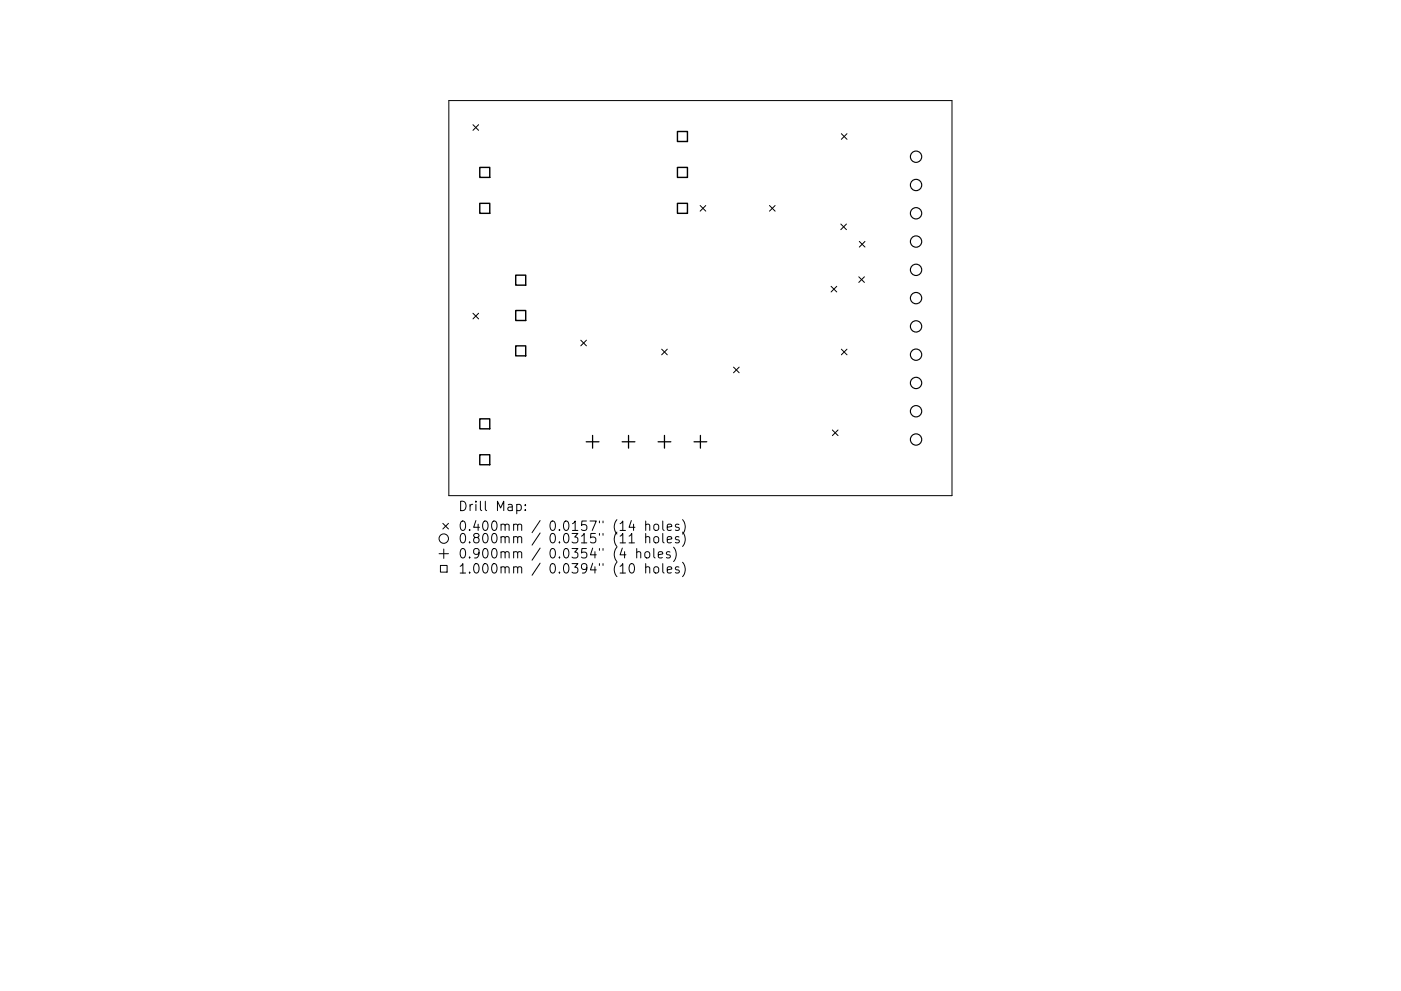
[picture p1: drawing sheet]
<svg xmlns="http://www.w3.org/2000/svg" width="297mm" height="210mm" viewBox="0 0 297 210" stroke-linecap="round" stroke-linejoin="round" font-family="sans-serif">
<defs><g id="words">
<g font-size="2.8">
<text x="97.1" y="108.4">Drill Map:</text>
<text x="97.1" y="112.6">0.400mm / 0.0157&quot; (14 holes)</text>
<text x="97.1" y="115.3">0.800mm / 0.0315&quot; (11 holes)</text>
<text x="97.1" y="118.5">0.900mm / 0.0354&quot; (4 holes)</text>
<text x="97.1" y="121.7">1.000mm / 0.0394&quot; (10 holes)</text>
</g>
</g></defs>
<g fill="none" stroke="#000" stroke-width=".21">
<path d="M95.2 21.3h106.6v83.9h-106.6zM100.3 26.5l1.2 1.2M101.5 26.5l-1.2 1.2M178.4 28.4l1.2 1.2M179.6 28.4l-1.2 1.2M148.4 43.6l1.2 1.2M149.6 43.6l-1.2 1.2M163.1 43.6l1.2 1.2M164.3 43.6l-1.2 1.2M178.3 47.5l1.2 1.2M179.5 47.5l-1.2 1.2M182.1 58.7l1.2 1.2"/>
<path d="M182.2 51.2l1.2 1.2M183.3 58.7l-1.2 1.2M183.4 51.2l-1.2 1.2M100.3 66.5l1.2 1.2M101.5 66.5l-1.2 1.2M123.1 72.2l1.2 1.2M124.3 72.2l-1.2 1.2M140.3 74.1l1.2 1.2M141.5 74.1l-1.2 1.2M155.5 77.9l1.2 1.2M156.7 77.9l-1.2 1.2M176.2 60.7l1.2 1.2"/>
<path d="M177.4 60.7l-1.2 1.2M178.4 74.1l1.2 1.2M179.6 74.1l-1.2 1.2M176.5 91.2l1.2 1.2M177.7 91.2l-1.2 1.2M93.1 117.5h2M93.4 120h1.4v1.4h-1.4zM93.9 111l1.2 1.2M94.1 116.5v2M95.1 111l-1.2 1.2M109.6 107.1l.5-.1 .4 .4v.6l-.2 .2h-.7M111.4 108.1v.2"/>
<path d="M111.4 107.1v.2M133.4 115.2h1.1M133.6 119.8l.4-.2a1.25 1.25 0 0 1 0 2l-.3-.1-.2-.3-.1-.9zM133.9 110.4l-.5 1.5h1.2M135 117.2a.5 .5 0 0 1 .9 .1v1.1M135 116.4v2M136.8 117.2a.54 .54 0 0 1 .5-.2 .54 .54 0 0 1 .5 .4l-.1 .8a.54 .54 0 0 1-.6 .2 .54 .54 0 0 1-.4-.4zM136.9 111.4a.5 .5 0 0 1 .9 .1v1M136.9 114l.3-.2 .5 .1 .1 1.3M136.9 110.5v2M136.9 113.2v2M136.9 119.6v2"/>
<path d="M138.6 116.4v1.7l.3 .3M138.7 111.4a.54 .54 0 0 1 .5-.2 .54 .54 0 0 1 .5 .4v.6a.54 .54 0 0 1-.6 .4 .54 .54 0 0 1-.5-.4zM138.7 114l.3-.2a.54 .54 0 0 1 .7 .4v.6a.54 .54 0 0 1-.6 .4 .54 .54 0 0 1-.5-.4zM139.6 117.7l.9-.2-.1-.4-.5-.1-.3 .3 .1 1h.7M140.5 110.5v1.8l.3 .2M140.5 113.2v1.7l.3 .3M140.5 119.6v1.7l.3 .3M141.5 111.9l.9-.2-.1-.4-.5-.1-.3 .3 .1 .9h.7M141.5 114.5l.9-.2-.1-.4-.5-.1-.3 .3 .1 1h.7M142 117.1l-.4-.1-.3 .3 .1 .3 .6 .2v.5h-.7M142.8 116.1a2.29 2.29 0 0 1 0 3M143.9 111.3l-.4-.1-.3 .3 .1 .3 .6 .2v.4h-.7"/>
<path d="M143.9 113.9l-.4-.1-.3 .3 .1 .3 .6 .2v.5h-.7M144.7 110.3a2.29 2.29 0 0 1 0 3M144.7 112.9a2.29 2.29 0 0 1 0 3M144.7 119.3a2.29 2.29 0 0 1 0 3M136.9 120.4a.5 .5 0 0 1 .9 .1v1.1M138.7 120.4a.54 .54 0 0 1 .5-.2 .54 .54 0 0 1 .5 .4v.6a.54 .54 0 0 1-.6 .4 .54 .54 0 0 1-.5-.4zM141.5 120.9l.9-.2-.1-.4-.5-.1-.3 .3 .1 1h.7M143.9 120.3l-.4-.1-.3 .3 .1 .3 .6 .2v.5h-.7"/>
<circle cx="94.1" cy="114.3" r="1"/>
</g>
<g fill="none" stroke="#000" stroke-width=".24">
<circle cx="194.2" cy="39.3" r="1.2"/>
<circle cx="194.2" cy="33.3" r="1.2"/>
<circle cx="194.2" cy="57.3" r="1.2"/>
<circle cx="194.2" cy="51.3" r="1.2"/>
<circle cx="194.2" cy="45.3" r="1.2"/>
<circle cx="194.2" cy="63.3" r="1.2"/>
<circle cx="194.2" cy="69.3" r="1.2"/>
<circle cx="194.2" cy="75.3" r="1.2"/>
<circle cx="194.2" cy="93.3" r="1.2"/>
<circle cx="194.2" cy="87.3" r="1.2"/>
<circle cx="194.2" cy="81.3" r="1.2"/>
</g>
<path d="M124.3 93.7h2.7M125.6 92.4v2.7M131.9 93.7h2.7M133.3 92.4v2.7M139.5 93.7h2.7M140.9 92.4v2.7M147.2 93.7h2.7M148.5 92.4v2.7" fill="none" stroke="#000" stroke-width=".27"/>
<path d="M101.7 35.5h2.1v2.1h-2.1zM143.6 27.9h2.2v2.1h-2.2zM143.6 35.5h2.2v2.1h-2.2zM101.7 43.1h2.1v2.2h-2.1zM109.3 58.4h2.2v2.1h-2.2zM143.6 43.1h2.2v2.2h-2.2zM109.3 65.9h2.2v2.1h-2.2zM109.3 73.4h2.2v2.1h-2.2zM101.7 88.9h2.1v2.1h-2.1zM101.7 96.5h2.1v2.1h-2.1z" fill="none" stroke="#000" stroke-width=".3"/>
<use href="#words"/>
</svg>
